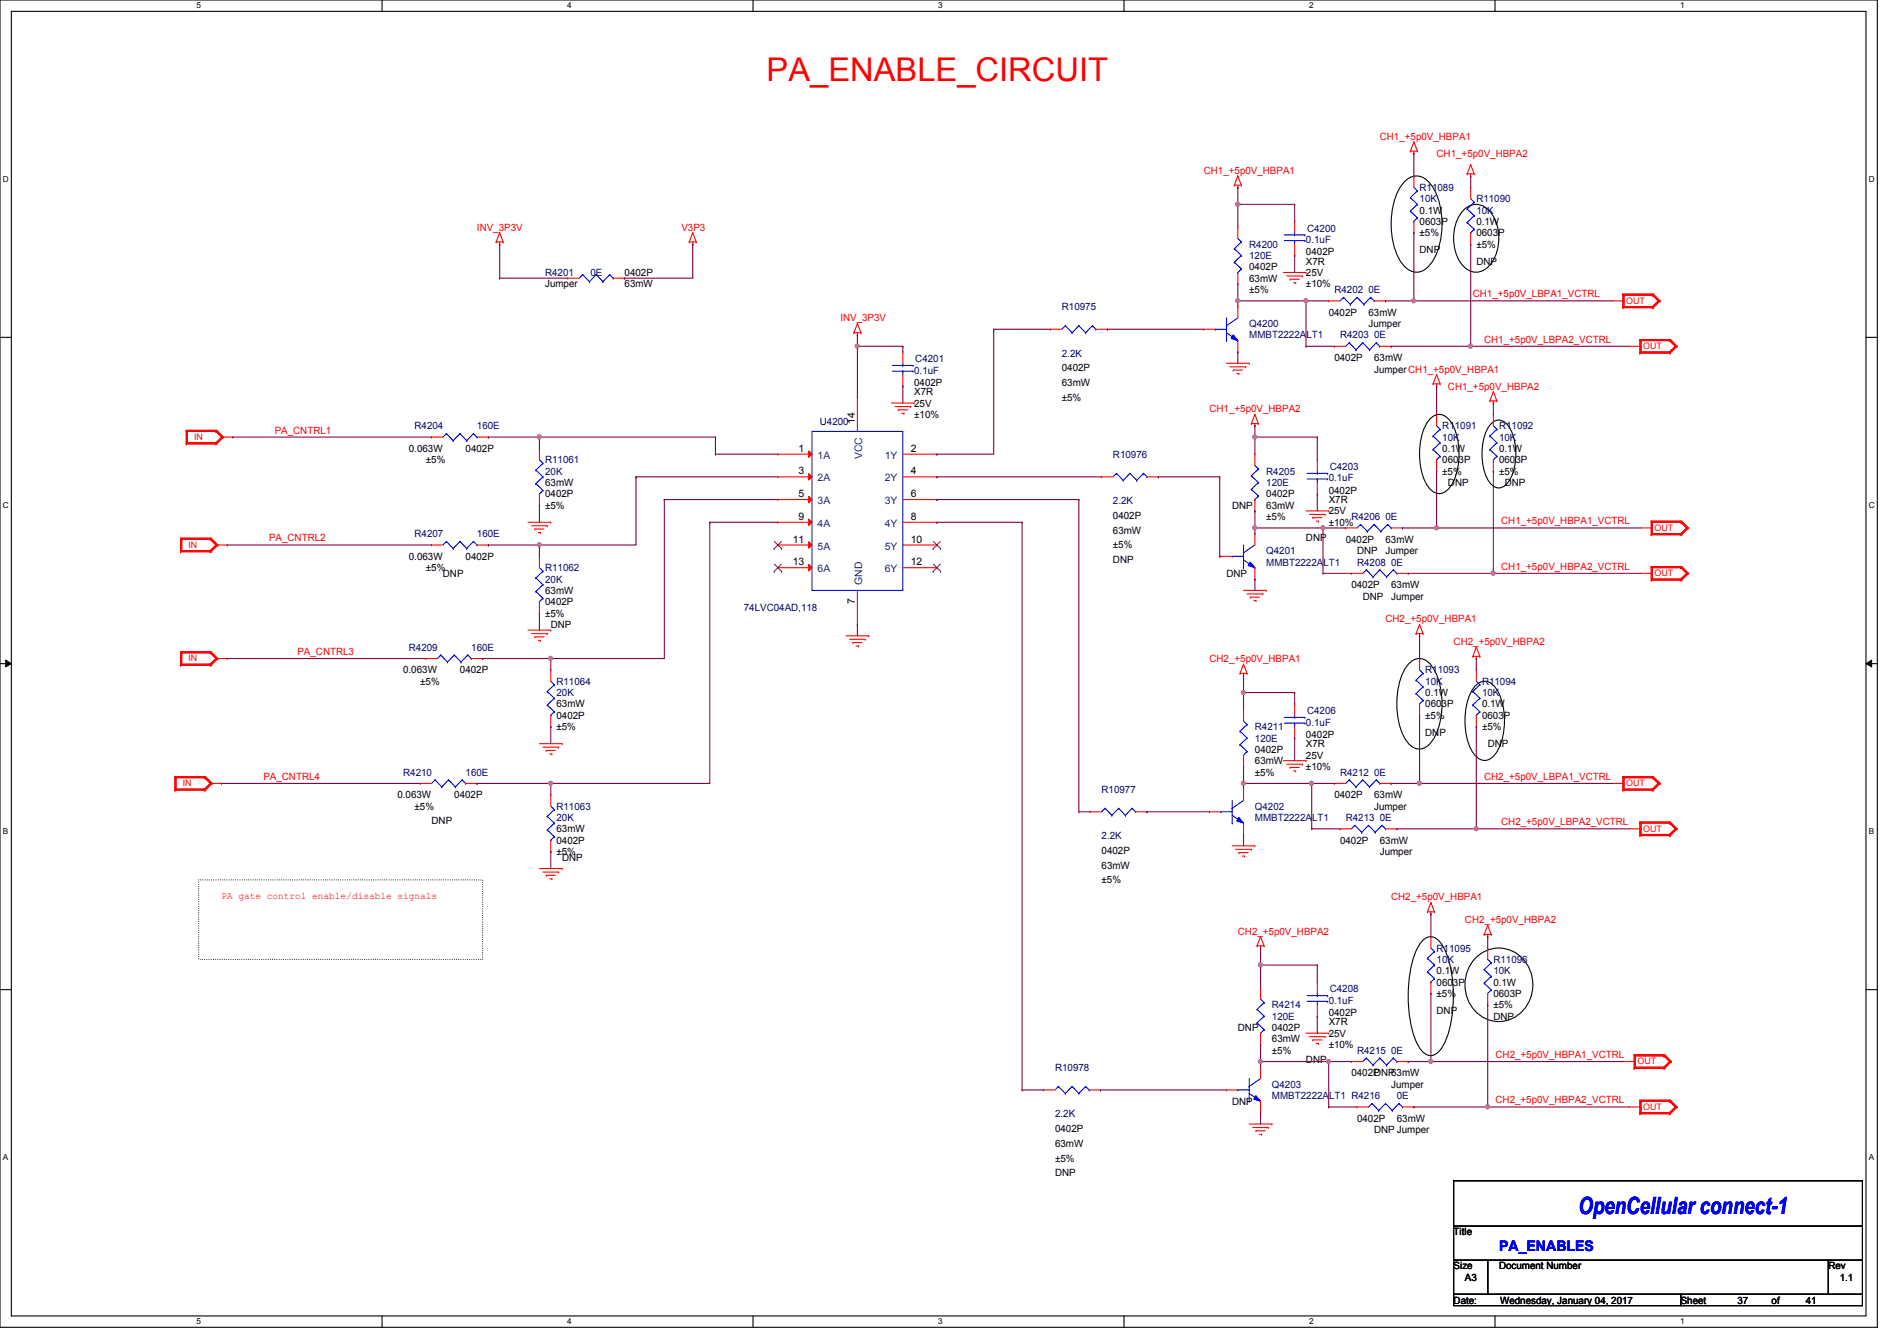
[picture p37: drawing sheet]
<svg xmlns="http://www.w3.org/2000/svg" width="297mm" height="210mm" viewBox="0 0 297 210" stroke-linecap="round" stroke-linejoin="round" font-family="sans-serif">
<defs><g id="words">
<text font-size="5.1" fill="#f00" x="120" y="12.6">PA_ENABLE_CIRCUIT</text>
<text font-size="3.7" fill="#00f" x="247.1" y="190.2">OpenCellular connect-1</text>
<text font-size="2.3" fill="#00f" x="234.7" y="195.9">PA_ENABLES</text>
<g font-size="1.6" fill="#f00">
<text x="216" y="21.9">CH1_+5p0V_HBPA1</text>
<text x="188.5" y="27.2">CH1_+5p0V_HBPA1</text>
<text x="224.9" y="24.6">CH1_+5p0V_HBPA2</text>
<text x="74.7" y="36.1">INV_3P3V</text>
<text x="106.7" y="36.1">V3P3</text>
<text x="230.6" y="46.6">CH1_+5p0V_LBPA1_VCTRL</text>
<text x="131.6" y="50.3">INV_3P3V</text>
<text x="232.4" y="53.7">CH1_+5p0V_LBPA2_VCTRL</text>
<text x="189.4" y="64.6">CH1_+5p0V_HBPA2</text>
<text x="226.7" y="61">CH1_+5p0V_HBPA2</text>
<text x="43" y="67.9">PA_CNTRL1</text>
<text x="235" y="82.1">CH1_+5p0V_HBPA1_VCTRL</text>
<text x="42.1" y="84.8">PA_CNTRL2</text>
<text x="235" y="89.2">CH1_+5p0V_HBPA2_VCTRL</text>
<text x="216.9" y="97.5">CH2_+5p0V_HBPA1</text>
<text x="227.6" y="101">CH2_+5p0V_HBPA2</text>
<text x="46.6" y="102.6">PA_CNTRL3</text>
<text x="189.4" y="103.7">CH2_+5p0V_HBPA1</text>
<text x="41.2" y="122.1">PA_CNTRL4</text>
<text x="232.4" y="122.1">CH2_+5p0V_LBPA1_VCTRL</text>
<text x="235" y="129.2">CH2_+5p0V_LBPA2_VCTRL</text>
<text x="34.7" y="140.8">PA gate control enable/disable signals</text>
<text x="217.8" y="141">CH2_+5p0V_HBPA1</text>
<text x="193.8" y="146.3">CH2_+5p0V_HBPA2</text>
<text x="229.4" y="144.6">CH2_+5p0V_HBPA2</text>
<text x="234.1" y="165.7">CH2_+5p0V_HBPA1_VCTRL</text>
<text x="234.1" y="172.8">CH2_+5p0V_HBPA2_VCTRL</text>
</g>
<g font-size="1.6" fill="#000080">
<text x="222.2" y="29.9">R11089</text>
<text x="222.2" y="31.7">10K</text>
<text x="231.1" y="31.7">R11090</text>
<text x="231.1" y="33.4">10K</text>
<text x="195.6" y="38.8">R4200</text>
<text x="195.6" y="40.6">120E</text>
<text x="204.5" y="38.1">0.1uF</text>
<text x="204.6" y="36.3">C4200</text>
<text x="85.3" y="43.2">R4201</text>
<text x="92.5" y="43.2">0E</text>
<text x="208.9" y="45.9">R4202 0E</text>
<text x="166.2" y="48.6">R10975</text>
<text x="195.6" y="51.2">Q4200</text>
<text x="195.6" y="53">MMBT2222ALT1</text>
<text x="209.8" y="53">R4203 0E</text>
<text x="143.1" y="58.5">0.1uF</text>
<text x="143.3" y="56.7">C4201</text>
<text x="166.2" y="55.8">2.2K</text>
<text x="64.9" y="67.2">R4204</text>
<text x="74.7" y="67.2">160E</text>
<text x="128.4" y="66.5">U4200</text>
<text x="174.2" y="71.7">R10976</text>
<text x="225.8" y="67.2">R11091</text>
<text x="225.8" y="69">10K</text>
<text x="234.7" y="67.2">R11092</text>
<text x="234.7" y="69">10K</text>
<text x="85.3" y="72.6">R11061</text>
<text x="85.3" y="74.3">20K</text>
<text x="198.2" y="74.3">R4205</text>
<text x="198.2" y="76.1">120E</text>
<text x="208" y="75.4">0.1uF</text>
<text x="208.2" y="73.6">C4203</text>
<text x="174.2" y="79">2.2K</text>
<text x="211.6" y="81.4">R4206 0E</text>
<text x="64.9" y="84.1">R4207</text>
<text x="74.7" y="84.1">160E</text>
<text x="85.3" y="89.5">R11062</text>
<text x="198.2" y="86.8">Q4201</text>
<text x="198.2" y="88.6">MMBT2222ALT1</text>
<text x="212.5" y="88.6">R4208 0E</text>
<text x="85.3" y="91.2">20K</text>
<text x="116.5" y="95.7">74LVC04AD,118</text>
<text x="64" y="101.9">R4209</text>
<text x="73.8" y="101.9">160E</text>
<text x="87.1" y="107.2">R11064</text>
<text x="223.1" y="105.5">R11093</text>
<text x="223.1" y="107.2">10K</text>
<text x="232" y="107.2">R11094</text>
<text x="87.1" y="109">20K</text>
<text x="204.5" y="113.6">0.1uF</text>
<text x="204.6" y="111.8">C4206</text>
<text x="232" y="109">10K</text>
<text x="196.5" y="114.3">R4211</text>
<text x="196.5" y="116.1">120E</text>
<text x="63.1" y="121.5">R4210</text>
<text x="72.9" y="121.5">160E</text>
<text x="172.5" y="124.1">R10977</text>
<text x="209.8" y="121.5">R4212 0E</text>
<text x="87.1" y="126.8">R11063</text>
<text x="87.1" y="128.6">20K</text>
<text x="172.5" y="131.4">2.2K</text>
<text x="196.5" y="126.8">Q4202</text>
<text x="196.5" y="128.6">MMBT2222ALT1</text>
<text x="210.7" y="128.6">R4213 0E</text>
<text x="224.9" y="149">R11095</text>
<text x="208.2" y="155.4">C4208</text>
<text x="224.9" y="150.8">10K</text>
<text x="233.8" y="150.8">R11096</text>
<text x="233.8" y="152.6">10K</text>
<text x="199.1" y="157.9">R4214</text>
<text x="199.1" y="159.7">120E</text>
<text x="208" y="157.2">0.1uF</text>
<text x="165.2" y="167.7">R10978</text>
<text x="212.5" y="165">R4215 0E</text>
<text x="199.1" y="170.3">Q4203</text>
<text x="199.1" y="172.1">MMBT2222ALT1 R4216</text>
<text x="218.7" y="172.1">0E</text>
<text x="165.2" y="175">2.2K</text>
</g>
<g font-size="1.6">
<text x="222.2" y="35.2">0603P</text>
<text x="222.2" y="33.4">0.1W</text>
<text x="231.1" y="35.2">0.1W</text>
<text x="204.5" y="40">0402P</text>
<text x="204.5" y="41.4">X7R</text>
<text x="222.2" y="37">±5%</text>
<text x="222.2" y="39.7">DNP</text>
<text x="231.1" y="37">0603P</text>
<text x="231.1" y="38.8">±5%</text>
<text x="231.1" y="41.4">DNP</text>
<text x="85.3" y="45">Jumper</text>
<text x="97.8" y="43.2">0402P</text>
<text x="97.8" y="45">63mW</text>
<text x="195.6" y="42.3">0402P</text>
<text x="195.6" y="44.1">63mW</text>
<text x="195.6" y="45.9">±5%</text>
<text x="204.5" y="43.2">25V</text>
<text x="204.5" y="45">±10%</text>
<text x="208" y="49.4">0402P</text>
<text x="214.2" y="49.4">63mW</text>
<text x="214.2" y="51.2">Jumper</text>
<text x="166.2" y="58.2">0402P</text>
<text x="208.9" y="56.6">0402P</text>
<text x="215.1" y="56.6">63mW</text>
<text x="215.1" y="58.3">JumperCH1_+5p0V_HBPA1</text>
<text x="143.1" y="60.5">0402P</text>
<text x="143.1" y="63.7">25V</text>
<text x="143.1" y="61.9">X7R</text>
<text x="143.1" y="65.4">±10%</text>
<text x="166.2" y="60.5">63mW</text>
<text x="166.2" y="62.8">±5%</text>
<text x="64" y="70.8">0.063W</text>
<text x="72.9" y="70.8">0402P</text>
<text x="125" y="70.7">1</text>
<text x="133.9" y="66.3" transform="rotate(-90 133.9 66.3)">14</text>
<text x="142.6" y="70.7">2</text>
<text x="225.8" y="70.8">0.1W</text>
<text x="234.7" y="70.8">0.1W</text>
<text x="66.7" y="72.6">±5%</text>
<text x="85.3" y="77.9">0402P</text>
<text x="85.3" y="76.1">63mW</text>
<text x="125" y="74.3">3</text>
<text x="125" y="77.9">5</text>
<text x="142.6" y="74.3">4</text>
<text x="142.6" y="77.9">6</text>
<text x="198.2" y="77.9">0402P</text>
<text x="208" y="77.3">0402P</text>
<text x="225.8" y="72.6">0603P</text>
<text x="225.8" y="74.3">±5%</text>
<text x="226.7" y="76.1">DNP</text>
<text x="234.7" y="72.6">0603P</text>
<text x="234.7" y="74.3">±5%</text>
<text x="235.6" y="76.1">DNP</text>
<text x="85.3" y="79.7">±5%</text>
<text x="125" y="81.4">9</text>
<text x="142.6" y="81.4">8</text>
<text x="174.2" y="81.3">0402P</text>
<text x="174.2" y="83.6">63mW</text>
<text x="192.9" y="79.7">DNP</text>
<text x="198.2" y="79.7">63mW</text>
<text x="198.2" y="81.4">±5%</text>
<text x="208" y="80.6">25V</text>
<text x="208" y="78.8">X7R</text>
<text x="208" y="82.3">±10%</text>
<text x="64" y="87.7">0.063W</text>
<text x="66.7" y="89.5">±5%</text>
<text x="72.9" y="87.7">0402P</text>
<text x="124.1" y="85">11</text>
<text x="124.1" y="88.5">13</text>
<text x="142.6" y="85">10</text>
<text x="142.6" y="88.5">12</text>
<text x="174.2" y="85.9">±5%</text>
<text x="174.2" y="88.2">DNP</text>
<text x="204.5" y="84.7">DNP</text>
<text x="210.7" y="85">0402P</text>
<text x="212.5" y="86.8">DNP</text>
<text x="216.9" y="85">63mW</text>
<text x="216.9" y="86.8">Jumper</text>
<text x="69.3" y="90.3">DNP</text>
<text x="85.3" y="94.8">0402P</text>
<text x="85.3" y="93">63mW</text>
<text x="133.9" y="94.6" transform="rotate(-90 133.9 94.6)">7</text>
<text x="192" y="90.3">DNP</text>
<text x="211.6" y="92.1">0402P</text>
<text x="213.4" y="93.9">DNP</text>
<text x="217.8" y="92.1">63mW</text>
<text x="217.8" y="93.9">Jumper</text>
<text x="85.3" y="96.6">±5%</text>
<text x="86.2" y="98.3">DNP</text>
<text x="63.1" y="105.5">0.063W</text>
<text x="65.8" y="107.2">±5%</text>
<text x="72" y="105.5">0402P</text>
<text x="87.1" y="112.6">0402P</text>
<text x="87.1" y="110.8">63mW</text>
<text x="223.1" y="110.8">0603P</text>
<text x="223.1" y="109">0.1W</text>
<text x="223.1" y="112.6">±5%</text>
<text x="232" y="112.6">0603P</text>
<text x="232" y="110.8">0.1W</text>
<text x="87.1" y="114.3">±5%</text>
<text x="196.5" y="117.9">0402P</text>
<text x="196.5" y="119.7">63mW</text>
<text x="204.5" y="115.6">0402P</text>
<text x="204.5" y="118.8">25V</text>
<text x="204.5" y="117">X7R</text>
<text x="223.1" y="115.2">DNP</text>
<text x="232" y="114.3">±5%</text>
<text x="232.9" y="117">DNP</text>
<text x="62.2" y="125">0.063W</text>
<text x="71.1" y="125">0402P</text>
<text x="196.5" y="121.5">±5%</text>
<text x="204.5" y="120.6">±10%</text>
<text x="208.9" y="125">0402P</text>
<text x="215.1" y="125">63mW</text>
<text x="64.9" y="126.8">±5%</text>
<text x="67.6" y="129.1">DNP</text>
<text x="87.1" y="130.3">63mW</text>
<text x="215.1" y="126.8">Jumper</text>
<text x="87.1" y="132.1">0402P</text>
<text x="87.1" y="133.9">±5%</text>
<text x="88" y="134.8">DNP</text>
<text x="172.5" y="133.7">0402P</text>
<text x="172.5" y="136">63mW</text>
<text x="209.8" y="132.1">0402P</text>
<text x="216" y="132.1">63mW</text>
<text x="216" y="133.9">Jumper</text>
<text x="172.5" y="138.3">±5%</text>
<text x="224.9" y="154.3">0603P</text>
<text x="224.9" y="152.6">0.1W</text>
<text x="233.8" y="154.3">0.1W</text>
<text x="193.8" y="161.5">DNP</text>
<text x="199.1" y="161.5">0402P</text>
<text x="208" y="159.1">0402P</text>
<text x="208" y="160.6">X7R</text>
<text x="224.9" y="156.1">±5%</text>
<text x="224.9" y="158.8">DNP</text>
<text x="233.8" y="156.1">0603P</text>
<text x="233.8" y="157.9">±5%</text>
<text x="233.8" y="159.7">DNP</text>
<text x="199.1" y="163.2">63mW</text>
<text x="199.1" y="165">±5%</text>
<text x="204.5" y="166.5">DNP</text>
<text x="208" y="162.3">25V</text>
<text x="208" y="164.1">±10%</text>
<text x="192.9" y="173">DNP</text>
<text x="211.6" y="168.6">0402P</text>
<text x="215.1" y="168.6">DNP63mW</text>
<text x="217.8" y="170.3">Jumper</text>
<text x="165.2" y="177.3">0402P</text>
<text x="165.2" y="179.6">63mW</text>
<text x="212.5" y="175.7">0402P</text>
<text x="215.1" y="177.5">DNP Jumper</text>
<text x="218.7" y="175.7">63mW</text>
<text x="165.2" y="181.9">±5%</text>
<text x="165.2" y="184.2">DNP</text>
<text x="227.6" y="193.5">Title</text>
<text x="227.6" y="198.8">Size</text>
<text x="229.4" y="200.6">A3</text>
<text x="234.7" y="198.8">Document Number</text>
<text x="286.3" y="198.8">Rev</text>
<text x="288" y="200.6">1.1</text>
<text x="227.6" y="204.1">Date:</text>
<text x="234.9" y="204.1">Wednesday, January 04, 2017</text>
<text x="263.1" y="204.1">Sheet</text>
<text x="272" y="204.1">37</text>
<text x="277.4" y="204.1">of</text>
<text x="282.7" y="204.1">41</text>
</g>
<g font-size="1.6" fill="#004080">
<text x="128" y="71.8">1A</text>
<text x="135" y="71.9" transform="rotate(-90 135 71.9)">VCC</text>
<text x="138.5" y="71.8">1Y</text>
<text x="128" y="75.4">2A</text>
<text x="138.5" y="75.4">2Y</text>
<text x="128" y="82.5">4A</text>
<text x="128" y="79">3A</text>
<text x="138.5" y="79">3Y</text>
<text x="138.5" y="82.5">4Y</text>
<text x="128" y="86.1">5A</text>
<text x="128" y="89.6">6A</text>
<text x="138.5" y="86.1">5Y</text>
<text x="138.5" y="89.6">6Y</text>
<text x="135" y="91.6" transform="rotate(-90 135 91.6)">GND</text>
</g>
<g font-size="1.4" fill="#f00">
<text x="254.6" y="47.5">OUT</text>
<text x="257.3" y="54.7">OUT</text>
<text x="30.4" y="68.9">IN</text>
<text x="259" y="83.1">OUT</text>
<text x="29.5" y="85.8">IN</text>
<text x="259" y="90.2">OUT</text>
<text x="29.5" y="103.5">IN</text>
<text x="28.6" y="123.1">IN</text>
<text x="254.6" y="123.1">OUT</text>
<text x="257.3" y="130.2">OUT</text>
<text x="256.4" y="166.7">OUT</text>
<text x="257.3" y="173.8">OUT</text>
</g>
<g font-size="1.3">
<text x="30.8" y="1.3">5</text>
<text x="88.8" y="1.3">4</text>
<text x="146.9" y="1.3">3</text>
<text x="205" y="1.3">2</text>
<text x="263.1" y="1.3">1</text>
<text x=".5" y="28.4">D</text>
<text x="292.6" y="28.4">D</text>
<text x=".5" y="79.5">C</text>
<text x="292.6" y="79.5">C</text>
<text x=".5" y="130.6">B</text>
<text x="292.6" y="130.6">B</text>
<text x=".5" y="181.7">A</text>
<text x="292.6" y="181.7">A</text>
<text x="30.8" y="207.4">5</text>
<text x="88.8" y="207.4">4</text>
<text x="146.9" y="207.4">3</text>
<text x="205" y="207.4">2</text>
<text x="263.1" y="207.4">1</text>
</g>
</g></defs>
<path d="M0 0h293.9v207.9h-293.9zM1.8 1.8h290.3v204.3h-290.3z" fill="none" stroke="#000" stroke-width=".17"/>
<g fill="#fff">
<path d="M30.8 .2h.7v1.4h-.7z"/>
<path d="M30.8 206.2h.7v1.4h-.7z"/>
</g>
<path d="M59.8 0v1.8M59.8 206.1v1.8" fill="none" stroke="#000" stroke-width=".17"/>
<g fill="#fff">
<path d="M88.8 .2h.7v1.4h-.7z"/>
<path d="M88.8 206.2h.7v1.4h-.7z"/>
</g>
<path d="M117.9 0v1.8M117.9 206.1v1.8" fill="none" stroke="#000" stroke-width=".17"/>
<g fill="#fff">
<path d="M146.9 .2h.7v1.4h-.7z"/>
<path d="M146.9 206.2h.7v1.4h-.7z"/>
</g>
<path d="M176 0v1.8M176 206.1v1.8" fill="none" stroke="#000" stroke-width=".17"/>
<g fill="#fff">
<path d="M205 .2h.7v1.4h-.7z"/>
<path d="M205 206.2h.7v1.4h-.7z"/>
</g>
<path d="M234.1 0v1.8M234.1 206.1v1.8" fill="none" stroke="#000" stroke-width=".17"/>
<g fill="#fff">
<path d="M263.1 .2h.6v1.4h-.6z"/>
<path d="M263.1 206.2h.6v1.4h-.6z"/>
<path d="M.5 27.3h.9v1.4h-.9z"/>
<path d="M292.6 27.3h.9v1.4h-.9z"/>
<path d="M.5 78.4h.9v1.4h-.9z"/>
<path d="M292.6 78.4h.9v1.4h-.9z"/>
</g>
<path d="M0 52.8h1.8M292.1 52.8h1.8" fill="none" stroke="#000" stroke-width=".17"/>
<g fill="#fff">
<path d="M.5 129.5h.8v1.4h-.8z"/>
<path d="M292.6 129.5h.8v1.4h-.8z"/>
</g>
<path d="M0 103.9h1.8M292.1 103.9h1.8" fill="none" stroke="#000" stroke-width=".17"/>
<path d="M.9 103.4l.9 .5-.9 .5zM292.1 103.9l.9-.5v1z" fill="#000"/>
<path d="M.9 103.4l.9 .5-.9 .5zM292.1 103.9l.9-.5v1z" fill="none" stroke="#000" stroke-width=".16"/>
<g fill="#fff">
<path d="M.5 180.5h.8v1.4h-.8z"/>
<path d="M292.6 180.5h.8v1.4h-.8z"/>
</g>
<g fill="none" stroke="#000" stroke-width=".17">
<path d="M220 28.4a2.4 2.4 0 0 1 3.6 0 10.4 10.4 0 0 1 2.1 7.9 9 9 0 0 1-2.1 5.5 2.39 2.39 0 0 1-3.6 0 10.5 10.5 0 0 1-2.1-7.9 8.9 8.9 0 0 1 2.1-5.5zM229.3 32.7a2.64 2.64 0 0 1 4.1 .5 7 7 0 0 1-.5 8.7 2.61 2.61 0 0 1-4.1-.5 7.2 7.2 0 0 1 0-8.2zM223.8 65.7a1.87 1.87 0 0 1 3.1 0 10 10 0 0 1 1.1 8.5 4.6 4.6 0 0 1-2.1 3 1.89 1.89 0 0 1-2.1-.8 10.2 10.2 0 0 1-1.1-8.4l.6-1.7zM233.6 66.2a1.61 1.61 0 0 1 2.5 .5 8.9 8.9 0 0 1 0 8.8 1.67 1.67 0 0 1-1.4 .9 1.67 1.67 0 0 1-1.5-.9 9 9 0 0 1 0-8.8zM220.6 103.9a2.06 2.06 0 0 1 3.2 0 10.2 10.2 0 0 1 1.9 7.4 8.7 8.7 0 0 1-1.9 5.2 2.06 2.06 0 0 1-3.2 0 10.3 10.3 0 0 1-1.9-7.5 8.7 8.7 0 0 1 1.9-5.1zM230.9 107.5a1.87 1.87 0 0 1 3.1 0 10 10 0 0 1 1.1 8.5 4.6 4.6 0 0 1-2.1 3 1.89 1.89 0 0 1-2.1-.8 10.2 10.2 0 0 1-1.1-8.5l.6-1.6zM0 155h1.8M223 147.1a1.64 1.64 0 0 1 2.5 .4 14.6 14.6 0 0 1 2 8.5 14.7 14.7 0 0 1-2 8.4 1.71 1.71 0 0 1-3 0 14.8 14.8 0 0 1-2-8.4 14.7 14.7 0 0 1 2-8.5zM230.9 150.1a5.2 5.2 0 0 1 8.8 2.3 5.7 5.7 0 0 1-5 7.6 5.7 5.7 0 0 1-4.7-8.4zM292.1 155h1.8M227.6 184.9h64v7.1h-64zM227.6 192h64v5.4h-64z"/>
<path d="M227.6 197.4h5.3v5.3h-5.3zM232.9 197.4h53.4v5.3h-53.4zM286.3 197.4h5.3v5.3h-5.3zM227.6 202.7h35.5v1.8h-35.5zM263.1 202.7h28.5v1.8h-28.5z"/>
</g>
<path d="M31.1 137.8h44.5v12.4h-44.5z" fill="none" stroke="#000" stroke-width=".17" stroke-dasharray="0 .3"/>
<g fill="none" stroke="#f00" stroke-width=".17">
<path d="M77.7 37.9h.1M77.7 37.9h1.1M78.2 38.2h.1M78.2 36.4h.1M78.2 37.9v.3M78.2 36.4l-.5 1.5M78.2 36.4l.6 1.5M78.8 37.9h.1M107.9 37.9h.1M107.9 37.9h1.1M108.5 38.2h.1M108.5 36.4h.1"/>
<path d="M108.5 37.9v.3M108.5 36.4l-.6 1.5M108.5 36.4l.5 1.5M109 37.9h.1M193.3 29h.1M193.3 29h1.1M193.8 29.3h.1M193.8 27.6h.1M193.8 29v.3M193.8 27.6l-.5 1.4M193.8 27.6l.6 1.4M194.4 29h.1"/>
<path d="M202.7 34.7h.1M202.7 34.7v1.7M202.7 38.2v1.8M220.8 23.7h.1M220.8 23.7h1.1M221.4 24h.1M221.4 22.2h.1M221.4 23.7v.3M221.4 22.2l-.6 1.5M221.4 22.2l.5 1.5M221.9 23.7h.1M229.7 27.2h.1"/>
<path d="M229.7 27.2h1.1M230.3 27.6h.1M230.3 25.8h.1M230.3 27.2v.4M230.3 25.8l-.6 1.4M230.3 25.8l.5 1.4M230.8 27.2h.1M133.7 52.1h.1M133.7 52.1h1.1M134.2 52.5h.1M134.2 50.7h.1M134.2 52.1v.4"/>
<path d="M134.2 50.7l-.5 1.4M134.2 50.7l.6 1.4M134.8 52.1h.1M192 56.9h3.6M192.6 57.4h2.4M193.1 58h.1M193.1 58h1.4M193.6 58.5h.4M194 58.5h.1M195 57.4h.1M195.6 56.9h.1M200.9 42.7h3.6"/>
<path d="M201.5 43.2h2.4M202 43.7h.1M202 43.7h1.4M202.5 44.3h.4M202.7 40h.1M202.9 44.3h.1M203.9 43.2h.1M204.5 42.7h.1M224.9 58.7h.1M224.9 58.7l-.5 1.4M224.9 58.7l.6 1.4M252.5 47.1h1.8"/>
<path d="M254.1 46.1h.1M254.1 48.2h.1M254.1 46.1h4.8M254.1 46.1v2.1M254.1 48.2h4.8M254.3 47.1h.1M254.3 46.2h.1M254.3 48h.1M254.3 46.2h4.4M254.3 46.2v1.8M254.3 48h4.4M255.1 54.2h1.8"/>
<path d="M256.8 53.2h.1M256.8 55.3h.1M256.8 53.2h4.7M256.8 53.2v2.1M256.8 55.3h4.7M256.9 54.2h.1M256.9 53.3h.1M256.9 55.1h.1M256.9 53.3h4.5M256.9 53.3v1.8M256.9 55.1h4.5M258.7 46.2h.1"/>
<path d="M258.7 46.1h.1M258.7 48.2h.1M258.7 48h.1M258.7 46.2l.9 .9M258.7 46.2l1.1 .9M258.7 46.1l1.1 1M258.9 46.1h.1M258.9 48.2h.1M258.9 46.1l1 1M259.6 47.1h.1M259.6 47.1l-.9 .9M259.8 47.1h.1"/>
<path d="M259.8 47.1l-1.1 .9M259.8 47.1l-1.1 1.1M259.9 47.1h.1M259.9 47.1l-1 1.1M261.4 53.3h.1M261.4 53.2h.1M261.4 55.3h.1M261.4 55.1h.1M261.4 53.3l.9 .9M261.4 53.3l1 .9M261.4 53.2l1 1M261.5 53.2h.1"/>
<path d="M261.5 55.3h.1M261.5 53.2l1.1 1M262.3 54.2h.1M262.3 54.2l-.9 .9M262.4 54.2h.1M262.4 54.2l-1 .9M262.4 54.2l-1 1.1M262.6 54.2h.1M262.6 54.2l-1.1 1.1M29.2 67.4h.1M29.2 69.5h.1M29.2 67.4h4.8"/>
<path d="M29.2 67.4v2.1M29.2 69.5h4.8M29.3 67.6h.1M29.3 69.3h.1M29.3 67.6h4.5M29.3 67.6v1.7M29.3 69.3h4.5M33.8 67.6h.1M33.8 69.3h.1M33.8 67.4h.1M33.8 69.5h.1M33.8 67.6l.9 .9"/>
<path d="M33.8 67.6l1 .9M33.8 67.4l1 1.1M34 67.4h.1M34 69.5h.1M34 67.4l1 1.1M34.7 68.5h.1M34.7 68.5h1.7M34.7 68.5l-.9 .8M34.8 68.5h.1M34.8 68.5l-1 1M34.8 68.5l-1 .8M35 68.5h.1"/>
<path d="M35 68.5l-1 1M139.6 63.1h3.5M140.1 63.7h2.5M140.6 64.2h.1M140.6 64.2h1.5M141.2 64.7h.3M141.5 64.7h.1M142.6 63.7h.1M143.1 63.1h.1M195.9 66.3h.1M195.9 66.3h1.1M196.5 66.7h.1"/>
<path d="M196.5 64.9h.1M196.5 66.3v.4M196.5 64.9l-.6 1.4M196.5 64.9l.5 1.4M197 66.3h.1M224.4 60.1h.1M224.4 60.1h1.1M224.9 60.5h.1M224.9 60.1v.4M225.5 60.1h.1M233.3 62.8h.1M233.3 62.8h1.1"/>
<path d="M233.8 63.1h.1M233.8 61.3h.1M233.8 62.8v.3M233.8 61.3l-.5 1.5M233.8 61.3l.6 1.5M234.4 62.8h.1M28.3 84.3h.1M28.3 86.4h.1M28.3 84.3h4.8M28.3 84.3v2.1M28.3 86.4h4.8M28.4 84.5h.1"/>
<path d="M28.4 86.2h.1M28.4 84.5h4.5M28.4 84.5v1.7M28.4 86.2h4.5M32.9 84.5h.1M32.9 86.2h.1M32.9 84.3h.1M32.9 86.4h.1M32.9 84.5l.9 .8M32.9 84.5l1.1 .8M32.9 84.3l1.1 1M33.1 84.3h.1"/>
<path d="M33.1 86.4h.1M33.1 84.3l1 1M33.8 85.3h.1M33.8 85.3h1.8M33.8 85.3l-.9 .9M34 85.3h.1M34 85.3l-1.1 1.1M34 85.3l-1.1 .9M34.1 85.3h.1M34.1 85.3l-1 1.1M82.7 81.8h3.5M82.7 98.7h3.5"/>
<path d="M83.2 82.3h2.5M83.2 99.2h2.5M83.7 82.8h.1M83.7 99.7h.1M83.7 82.8h1.5M83.7 99.7h1.5M84.3 83.4h.3M84.6 83.4h.1M85.7 82.3h.1M85.7 99.2h.1M86.2 81.8h.1M86.2 98.7h.1"/>
<path d="M132.5 99.6h3.5M136 99.6h.1M194.7 92.5h3.5M195.2 93h2.5M195.7 93.5h.1M195.7 93.5h1.5M196.3 94.1h.3M196.6 94.1h.1M197.7 93h.1M198.2 92.5h.1M204.5 80h3.5M205 80.6h2.5"/>
<path d="M205.5 81.1h.1M205.5 81.1h1.5M206.1 81.6h.3M206.4 81.6h.1M207.5 80.6h.1M208 80h.1M221.7 99.2h.1M221.7 99.2h1.1M222.2 99.6h.1M222.2 97.8h.1M222.2 99.2v.4M222.2 97.8l-.5 1.4"/>
<path d="M222.2 97.8l.6 1.4M222.8 99.2h.1M256.9 82.7h1.8M256.9 89.8h1.8M258.5 81.6h.1M258.5 83.7h.1M258.5 88.7h.1M258.5 90.8h.1M258.5 81.6h4.8M258.5 81.6v2.1M258.5 88.7v2.1M258.5 83.7h4.8"/>
<path d="M258.5 88.7h4.8M258.5 90.8h4.8M258.7 82.7h.1M258.7 81.8h.1M258.7 83.6h.1M258.7 89.8h.1M258.7 88.9h.1M258.7 90.7h.1M258.7 81.8h4.4M258.7 81.8v1.8M258.7 88.9v1.8M258.7 83.6h4.4"/>
<path d="M258.7 88.9h4.4M258.7 90.7h4.4M263.1 81.8h.1M263.1 81.6h.1M263.1 83.7h.1M263.1 83.6h.1M263.1 88.9h.1M263.1 88.7h.1M263.1 90.8h.1M263.1 90.7h.1M263.1 81.8l.9 .9M263.1 81.8l1.1 .9"/>
<path d="M263.1 81.6l1.1 1.1M263.1 88.9l.9 .9M263.1 88.9l1.1 .9M263.1 88.7l1.1 1.1M263.3 81.6h.1M263.3 83.7h.1M263.3 88.7h.1M263.3 90.8h.1M263.3 81.6l1.1 1.1M263.3 88.7l1.1 1.1M264 82.7h.1M264 89.8h.1"/>
<path d="M264 82.7l-.9 .9M264 89.8l-.9 .9M264.2 82.7h.1M264.2 89.8h.1M264.2 82.7l-1.1 .9M264.2 82.7l-1.1 1M264.2 89.8l-1.1 .9M264.2 89.8l-1.1 1M264.4 82.7h.1M264.4 89.8h.1M264.4 82.7l-1.1 1M264.4 89.8l-1.1 1"/>
<path d="M28.3 102.1h.1M28.3 104.2h.1M28.3 102.1v2.1M28.3 102.1h4.8M28.3 104.2h4.8M28.4 102.2h.1M28.4 104h.1M28.4 102.2v1.8M28.4 102.2h4.5M28.4 104h4.5M32.9 102.2h.1M32.9 104h.1"/>
<path d="M32.9 102.1h.1M32.9 104.2h.1M32.9 102.2l.9 .9M32.9 102.2l1.1 .9M32.9 102.1l1.1 1M33.1 102.1h.1M33.1 104.2h.1M33.1 102.1l1 1M33.8 103.1h.1M33.8 103.1h1.8M33.8 103.1l-.9 .9M34 103.1h.1"/>
<path d="M34 103.1l-1.1 1.1M34 103.1l-1.1 .9M34.1 103.1h.1M34.1 103.1l-1 1.1M84.3 100.3h.3M84.5 116.5h3.5M84.6 100.3h.1M85 117h2.5M85.5 117.5h.1M85.5 117.5h1.5M86.1 118.1h.3M86.4 118.1h.1"/>
<path d="M87.5 117h.1M88 116.5h.1M133 100.1h2.5M133.5 100.6h.1M133.5 100.6h1.5M134.1 101.2h.3M134.4 101.2h.1M135.5 100.1h.1M194.1 105.5h.1M194.1 105.5h1.1M194.7 105.8h.1M194.7 104h.1"/>
<path d="M194.7 105.5v.3M194.7 104l-.6 1.5M194.7 104l.5 1.5M195.2 105.5h.1M200.9 119.1h3.6M201.5 119.7h2.4M203.9 119.7h.1M204.5 119.1h.1M230.6 102.8h.1M230.6 102.8h1.1M231.1 103.1h.1M231.1 101.3h.1"/>
<path d="M231.1 102.8v.3M231.1 101.3l-.5 1.5M231.1 101.3l.6 1.5M231.7 102.8h.1M27.4 121.6h.1M27.4 123.7h.1M27.4 121.6h4.8M27.4 123.7h4.8M27.4 121.6v2.1M27.6 121.8h.1M27.6 123.6h.1M27.6 121.8h4.4"/>
<path d="M27.6 123.6h4.4M27.6 121.8v1.8M32 121.8h.1M32 123.6h.1M32 121.6h.1M32 123.7h.1M32 121.8l.9 .9M32 121.8l1.1 .9M32 121.6l1.1 1.1M32.2 121.6h.1M32.2 123.7h.1M32.2 121.6l1 1.1"/>
<path d="M32.9 122.7h.1M32.9 122.7h1.8M32.9 122.7l-.9 .9M33.1 122.7h.1M33.1 122.7l-1.1 1M33.1 122.7l-1.1 .9M33.2 122.7h.1M33.2 122.7l-1 1M84.5 136h3.5M85 136.6h2.5M85.5 137.1h.1M85.5 137.1h1.5"/>
<path d="M86.1 137.6h.3M86.4 137.6h.1M87.5 136.6h.1M88 136h.1M192.9 132.5h3.6M193.5 133h2.4M194 133.5h.1M194 133.5h1.4M194.5 134.1h.4M194.9 134.1h.1M195.9 133h.1M196.5 132.5h.1"/>
<path d="M202 120.2h.1M202 120.2h1.4M202.5 120.7h.4M202.9 120.7h.1M208.9 122.7h.1M208.9 122.7h1.8M216 122.7h1.8M217.8 122.7h.1M252.5 122.7h1.8M254.1 121.6h.1M254.1 123.7h.1M254.1 121.6v2.1"/>
<path d="M254.1 121.6h4.8M254.1 123.7h4.8M254.3 122.7h.1M254.3 121.8h.1M254.3 123.6h.1M254.3 121.8v1.8M254.3 121.8h4.4M254.3 123.6h4.4M255.1 129.8h1.8M256.8 128.7h.1M256.8 130.9h.1M256.8 128.7v2.2"/>
<path d="M256.8 128.7h4.7M256.8 130.9h4.7M256.9 129.8h.1M256.9 128.9h.1M256.9 130.7h.1M256.9 128.9v1.8M256.9 128.9h4.5M256.9 130.7h4.5M258.7 121.8h.1M258.7 121.6h.1M258.7 123.7h.1M258.7 123.6h.1"/>
<path d="M258.7 121.8l.9 .9M258.7 121.8l1.1 .9M258.7 121.6l1.1 1.1M258.9 121.6h.1M258.9 123.7h.1M258.9 121.6l1 1.1M259.6 122.7h.1M259.6 122.7l-.9 .9M259.8 122.7h.1M259.8 122.7l-1.1 .9M259.8 122.7l-1.1 1M259.9 122.7h.1"/>
<path d="M259.9 122.7l-1 1M261.4 128.9h.1M261.4 128.7h.1M261.4 130.9h.1M261.4 130.7h.1M261.4 128.9l.9 .9M261.4 128.9l1 .9M261.4 128.7l1 1.1M261.5 128.7h.1M261.5 130.9h.1M261.5 128.7l1.1 1.1M262.3 129.8h.1"/>
<path d="M262.3 129.8l-.9 .9M262.4 129.8h.1M262.4 129.8l-1 .9M262.4 129.8l-1 1.1M262.6 129.8h.1M262.6 129.8l-1.1 1.1M196.8 148.1h.1M196.8 148.1h1.1M197.4 148.5h.1M197.4 146.7h.1M197.4 148.1v.4M197.4 146.7l-.6 1.4"/>
<path d="M197.4 146.7l.5 1.4M197.9 148.1h.1M223.5 142.8h.1M223.5 142.8h1.1M224 143.1h.1M224 141.4h.1M224 142.8v.3M224 141.4l-.5 1.4M224 141.4l.6 1.4M224.6 142.8h.1M232.4 146.3h.1M232.4 146.3h1.1"/>
<path d="M232.9 146.7h.1M232.9 144.9h.1M232.9 146.3v.4M232.9 144.9l-.5 1.4M232.9 144.9l.6 1.4M233.5 146.3h.1M163.4 170.7h.1M163.4 170.7h1.8M170.5 170.7h1.8M172.3 170.7h.1M195.6 176h3.5M196.1 176.6h2.5"/>
<path d="M196.6 177.1h.1M196.6 177.1h1.5M197.2 177.6h.3M197.5 177.6h.1M198.6 176.6h.1M199.1 176h.1M204.5 161.8h3.5M205 162.3h2.5M205.5 162.9h.1M205.5 162.9h1.5M206.1 163.4h.3M206.4 163.4h.1"/>
<path d="M207.5 162.3h.1M208 161.8h.1M254.3 166.2h1.7M255.1 173.4h1.8M255.9 165.2h.1M255.9 167.3h.1M255.9 165.2h4.7M255.9 165.2v2.1M255.9 167.3h4.7M256 166.2h.1M256 165.4h.1M256 167.1h.1"/>
<path d="M256 165.4h4.5M256 165.4v1.7M256 167.1h4.5M256.8 172.3h.1M256.8 174.4h.1M256.8 172.3v2.1M256.8 172.3h4.7M256.8 174.4h4.7M256.9 173.4h.1M256.9 172.5h.1M256.9 174.2h.1M256.9 172.5v1.7"/>
<path d="M256.9 172.5h4.5M256.9 174.2h4.5M260.5 165.4h.1M260.5 165.2h.1M260.5 167.3h.1M260.5 167.1h.1M260.5 165.4l.9 .8M260.5 165.4l1 .8M260.5 165.2l1 1M260.6 165.2h.1M260.6 167.3h.1M260.6 165.2l1.1 1"/>
<path d="M261.4 166.2h.1M261.4 172.5h.1M261.4 172.3h.1M261.4 174.4h.1M261.4 174.2h.1M261.4 166.2l-.9 .9M261.4 172.5l.9 .9M261.4 172.5l1 .9M261.4 172.3l1 1.1M261.5 166.2h.1M261.5 172.3h.1M261.5 174.4h.1"/>
<path d="M261.5 166.2l-1 .9M261.5 166.2l-1 1.1M261.5 172.3l1.1 1.1M261.7 166.2h.1M261.7 166.2l-1.1 1.1M262.3 173.4h.1M262.3 173.4l-.9 .8M262.4 173.4h.1M262.4 173.4l-1 .8M262.4 173.4l-1 1M262.6 173.4h.1M262.6 173.4l-1.1 1"/>
</g>
<g fill="none" stroke="#00f" stroke-width=".17">
<path d="M201.1 37.7h3.2M201.1 36.8h3.2M202.7 36.8h.1M202.7 37.7h.1M202.7 36.4v.4M202.7 37.7v.5M204.3 37.7h.1M204.3 36.8h.1M211.2 122.1h.1M211.2 122.1l1.1 1.1M211.2 122.1l-.5 .6M212.3 123.2h.1"/>
<path d="M213.4 122.1h.1M213.4 122.1l1 1.1M213.4 122.1l-1.1 1.1M214.4 123.2h.1M215.5 122.1h.1M215.5 122.1l.5 .6M215.5 122.1l-1.1 1.1M216 122.7h.1M165.7 170.1h.1M165.7 170.1l1.1 1.1M165.7 170.1l-.5 .6M166.8 171.2h.1"/>
<path d="M167.9 170.1h.1M167.9 170.1l1 1.1M167.9 170.1l-1.1 1.1M168.9 171.2h.1M170 170.1h.1M170 170.1l.5 .6M170 170.1l-1.1 1.1M170.5 170.7h.1M193.8 170.7h.1M193.8 170.7h1.8M195.6 170.1h.1M195.6 172.5h.1"/>
<path d="M195.6 171.2l1.8 1.3M195.6 168.9v3.6M197.4 172.5h.1M197.4 168.9l-1.8 1.2"/>
</g>
<path d="M196.6 171.6l.8 .9-1.1-.4z" fill="#00f"/>
<g fill="none" stroke="#00f" stroke-width=".17">
<path d="M69.9 84.8h.1M69.9 84.8l-.6 .5M69.9 84.8l1.1 1.1M71 85.9h.1M72 84.8h.1M72 84.8l-1 1.1M72 84.8l1.1 1.1M73.1 85.9h.1M74.1 84.8h.1M74.1 84.8l-1 1.1M74.1 84.8l.6 .5M74.7 85.3h.1"/>
<path d="M192.9 87.1h.1M192.9 87.1h1.8M194.7 86.6h.1M194.7 88.9h.1M194.7 87.7l1.8 1.2M194.7 85.3v3.6M196.5 88.9h.1M196.5 85.3l-1.8 1.3M196.6 171.6l.8 .9-1.1-.4z"/>
</g>
<path d="M67.6 85.3h.1M67.6 85.3h1.7M74.7 85.3h1.8M76.5 85.3h.1M192 170.7h.1M192 170.7h1.8M197.4 167.1h.1M197.4 174.2h.1M197.4 167.1v1.8M197.4 172.5v1.7" fill="none" stroke="#f00" stroke-width=".17"/>
<path d="M195.7 88l.8 .9-1.1-.3z" fill="#00f"/>
<g fill="none" stroke="#00f" stroke-width=".17">
<path d="M193.3 38.9h.1M193.3 38.9l1.1 1.1M193.8 37.3l.6 .6M194.4 37.9h.1M194.4 37.9l-1.1 1M220.8 33.1h.1M220.8 30.9h.1M220.8 33.1l1.1 1M220.8 30.9l1.1 1.1M221.4 34.7h.1M221.4 29.3l.5 .6M221.9 34.1h.1"/>
<path d="M221.9 32h.1M221.9 29.9h.1M221.9 34.1l-.5 .6M221.9 32l-1.1 1.1M221.9 29.9l-1.1 1M229.7 34.8h.1M229.7 32.7h.1M229.7 34.8l1.1 1.1M229.7 32.7l1.1 1.1M230.3 36.4h.1M230.3 31.1l.5 .6M230.8 35.9h.1"/>
<path d="M230.8 33.8h.1M230.8 31.7h.1M230.8 35.9l-.5 .5M230.8 33.8l-1.1 1M230.8 31.7l-1.1 1M139.7 58.1h3.3M139.7 57.2h3.3M141.4 57.2h.1M141.4 58.1h.1M141.4 56.9v.3M141.4 58.1v.6M143 58.1h.1"/>
<path d="M143 57.2h.1M193.3 41.1h.1M193.3 41.1l1.1 1M193.8 42.7h.1M194.4 42.1h.1M194.4 40h.1M194.4 42.1l-.6 .6M194.4 40l-1.1 1.1M210.4 46.6h.1M210.4 46.6l1 1.1M210.4 46.6l-.6 .5M211.4 47.7h.1"/>
<path d="M212.5 46.6h.1M212.5 46.6l1 1.1M212.5 46.6l-1.1 1.1M213.5 47.7h.1M214.6 46.6h.1M214.6 46.6l.5 .5M214.6 46.6l-1.1 1.1M215.1 47.1h.1M69.9 67.9h.1M69.9 67.9l-.6 .6M69.9 67.9l1.1 1.1M71 69h.1"/>
<path d="M72 67.9h.1M72 67.9l-1 1.1M72 67.9l1.1 1.1M73.1 69h.1M74.1 67.9h.1M74.1 67.9l-1 1.1M74.1 67.9l.6 .6M74.7 68.5h.1M127.1 67.6h14.3v24.9h-14.3zM224.4 70.4h.1M224.4 68.3h.1M224.4 70.4l1.1 1.1"/>
<path d="M224.4 68.3l1.1 1M224.9 72h.1M224.9 66.7l.6 .5M225.5 71.5h.1M225.5 69.3h.1M225.5 67.2h.1M225.5 71.5l-.6 .5M225.5 69.3l-1.1 1.1M225.5 67.2l-1.1 1.1M195.7 88l.8 .9-1.1-.3zM85.7 110.4h.1M85.7 108.3h.1"/>
<path d="M85.7 110.4l1.1 1.1M85.7 108.3l1.1 1M86.2 112h.1M86.2 106.7l.6 .5M86.8 111.5h.1M86.8 109.3h.1M86.8 107.2h.1M86.8 111.5l-.6 .5M86.8 109.3l-1.1 1.1M86.8 107.2l-1.1 1.1M201.1 113.2h3.2M201.1 112.4h3.2"/>
<path d="M202.7 112.4h.1M202.7 113.2h.1M202.7 112v.4M202.7 113.2v.6M204.3 113.2h.1M204.3 112.4h.1M230.6 110.4h.1M230.6 108.3h.1M230.6 110.4l1.1 1.1M230.6 108.3l1.1 1M231.1 112h.1M231.1 106.7l.6 .5"/>
<path d="M231.7 111.5h.1M231.7 109.3h.1M231.7 107.2h.1M231.7 111.5l-.6 .5M231.7 109.3l-1.1 1.1M231.7 107.2l-1.1 1.1M68.1 122.1h.1M68.1 122.1l-.5 .6M68.1 122.1l1.1 1.1M69.2 123.2h.1M70.2 122.1h.1M70.2 122.1l-1 1.1"/>
<path d="M70.2 122.1l1.1 1.1M71.3 123.2h.1M72.3 122.1h.1M72.3 122.1l-1 1.1M72.3 122.1l.6 .6M72.9 122.7h.1M212.1 129.2h.1M212.1 129.2l1.1 1.1M212.1 129.2l-.5 .6M213.2 130.3h.1M214.2 129.2h.1M214.2 129.2l1.1 1.1"/>
<path d="M214.2 129.2l-1 1.1M215.3 130.3h.1M216.4 129.2h.1M216.4 129.2l.5 .6M216.4 129.2l-1.1 1.1M216.9 129.8h.1M196.8 158.1h.1M196.8 158.1l1.1 1M197.4 156.5l.5 .5M197.9 159.1h.1M197.9 157h.1M197.9 159.1l-1.1 1.1"/>
<path d="M197.9 157l-1.1 1.1M204.6 156.8h3.3M204.6 155.9h3.3M206.2 155.9h.1M206.2 156.8h.1M206.2 155.6v.3M206.2 156.8v.6M207.9 156.8h.1M207.9 155.9h.1M223.5 152.2h.1M223.5 150.1h.1M223.5 152.2l1.1 1"/>
<path d="M223.5 150.1l1.1 1M224 153.8h.1M224 148.5l.6 .5M224.6 153.2h.1M224.6 151.1h.1M224.6 149h.1M224.6 153.2l-.6 .6M224.6 151.1l-1.1 1.1M224.6 149l-1.1 1.1M196.8 160.2h.1M196.8 160.2l1.1 1M197.4 161.8h.1"/>
<path d="M197.9 161.2h.1M197.9 161.2l-.5 .6"/>
</g>
<g fill="none" stroke="#f00" stroke-width=".17">
<path d="M193.8 35.6h.1M193.8 35.6v1.7M221.4 27.6h.1M221.4 36.4h.1M221.4 27.6v1.7M221.4 34.7v1.7M230.3 29.3h.1M230.3 38.2h.1M230.3 29.3v1.8M230.3 36.4v1.8M141.4 55.1h.1M141.4 55.1v1.8"/>
<path d="M141.4 58.7v1.8M193.8 44.4h.1M193.8 42.7v1.7M208 47.1h.1M208 47.1h1.8M215.1 47.1h1.8M216.9 47.1h.1M67.6 68.5h.1M67.6 68.5h1.7M74.7 68.5h1.8M76.5 68.5h.1M141.4 60.5h.1"/>
<path d="M224.9 64.9h.1M224.9 73.8h.1M224.9 64.9v1.8M224.9 72v1.8M191.1 87.1h.1M191.1 87.1h1.8M196.5 83.6h.1M196.5 90.7h.1M196.5 83.6v1.7M196.5 88.9v1.8M86.2 104.9h.1M86.2 113.8h.1"/>
<path d="M86.2 104.9v1.8M86.2 112v1.8M202.7 110.2h.1M202.7 115.6h.1M202.7 110.2v1.8M202.7 113.8v1.8M231.1 104.9h.1M231.1 113.8h.1M231.1 104.9v1.8M231.1 112v1.8M65.8 122.7h.1M65.8 122.7h1.8"/>
<path d="M72.9 122.7h1.8M74.7 122.7h.1M209.8 129.8h.1M209.8 129.8h1.8M216.9 129.8h1.8M218.7 129.8h.1M197.4 154.7h.1M197.4 154.7v1.8M206.2 153.8h.1M206.2 159.1h.1M206.2 153.8v1.8M206.2 157.4v1.7"/>
<path d="M224 146.7h.1M224 155.6h.1M224 146.7v1.8M224 153.8v1.8M197.4 163.6h.1M197.4 161.8v1.8"/>
</g>
<path d="M126.6 70.6l.5 .5-.5 .5z" fill="#f00"/>
<path d="M121.8 71.1h.1M121.8 71.1h5.3M126.6 70.6l.5 .5-.5 .5z" fill="none" stroke="#f00" stroke-width=".17"/>
<path d="M126.6 81.3l.5 .5-.5 .5z" fill="#f00"/>
<path d="M121.8 81.8h.1M121.8 81.8h5.3M126.6 81.3l.5 .5-.5 .5z" fill="none" stroke="#f00" stroke-width=".17"/>
<path d="M126.6 74.2l.5 .5-.5 .5z" fill="#f00"/>
<path d="M121.8 74.7h.1M121.8 74.7h5.3M126.6 74.2l.5 .5-.5 .5z" fill="none" stroke="#f00" stroke-width=".17"/>
<path d="M126.6 84.8l.5 .5-.5 .6z" fill="#f00"/>
<path d="M121.8 85.3h.1M121.8 85.3h5.3M126.6 84.8l.5 .5-.5 .6z" fill="none" stroke="#f00" stroke-width=".17"/>
<path d="M121.2 85.9h.1M121.2 84.8l1.2 1.1M122.3 84.8l-1.1 1.1M122.4 85.9h.1" fill="none" stroke="#804000" stroke-width=".16"/>
<path d="M126.6 77.7l.5 .5-.5 .5z" fill="#f00"/>
<path d="M121.8 78.2h.1M121.8 78.2h5.3M126.6 77.7l.5 .5-.5 .5z" fill="none" stroke="#f00" stroke-width=".17"/>
<path d="M126.6 88.4l.5 .5-.5 .5z" fill="#f00"/>
<g fill="none" stroke="#f00" stroke-width=".17">
<path d="M88.9 43.6h.1M88.9 43.6h1.8M96 43.6h1.8M97.8 43.6h.1M164.5 51.6h.1M164.5 51.6h1.7M171.6 51.6h1.8M173.4 51.6h.1M208.9 54.2h.1M208.9 54.2h1.8M216 54.2h1.8M217.8 54.2h.1"/>
<path d="M84.5 70.2h.1M84.5 79.1h.1M84.5 70.2v1.8M84.5 77.3v1.8M134.2 62.2h.1M134.2 62.2v5.4M141.4 71.1h5.3M141.4 74.7h5.3M141.4 78.2h5.3M146.7 71.1h.1M146.7 74.7h.1M146.7 78.2h.1"/>
<path d="M196.5 71.1h.1M196.5 71.1v1.8M196.5 78.2v1.8M206.2 72h.1M206.2 77.3h.1M206.2 72v1.8M206.2 75.6v1.7M84.5 87.1h.1M84.5 96h.1M84.5 87.1v1.8M84.5 94.2v1.8M121.8 88.9h.1"/>
<path d="M121.8 88.9h5.3M126.6 88.4l.5 .5-.5 .5zM134.2 97.8h.1M134.2 92.5v5.3M141.4 88.9h5.3M141.4 81.8h5.3M141.4 85.3h5.3M146.7 81.8h.1M146.7 85.3h.1M146.7 88.9h.1M196.5 80h.1M210.7 82.7h.1"/>
<path d="M210.7 82.7h1.8M211.6 89.8h.1M211.6 89.8h1.8M217.8 82.7h1.8M218.7 89.8h1.8M219.6 82.7h.1M220.5 89.8h.1M66.7 103.1h.1M66.7 103.1h1.8M73.8 103.1h1.8M75.6 103.1h.1M222.2 103.1h.1"/>
<path d="M222.2 112h.1M222.2 103.1v1.8M222.2 110.2v1.8M86.2 124.5h.1M86.2 133.3h.1M86.2 124.5v1.7M86.2 131.6v1.7M170.7 127.1h.1M170.7 127.1h1.8M177.8 127.1h1.8M179.6 127.1h.1M232.9 148.5h.1"/>
<path d="M232.9 157.4h.1M232.9 148.5v1.7M232.9 155.6v1.8M211.6 166.2h.1M211.6 166.2h1.8M218.7 166.2h1.8M220.5 166.2h.1"/>
</g>
<path d="M121.2 89.5h.1M121.2 88.3l1.2 1.2M122.3 88.3l-1.1 1.2M122.4 89.5h.1M146.1 85.9h.1M146.1 89.5h.1M146.1 84.8l1.2 1.1M146.1 88.3l1.2 1.2M147.2 84.8l-1.1 1.1M147.2 88.3l-1.1 1.2M147.3 85.9h.1M147.3 89.5h.1" fill="none" stroke="#804000" stroke-width=".16"/>
<g fill="none" stroke="#00f" stroke-width=".17">
<path d="M91.2 43h.1M91.2 43l1.1 1.1M91.2 43l-.5 .6M92.3 44.1h.1M93.3 43h.1M93.3 43l1.1 1.1M93.3 43l-1 1.1M94.4 44.1h.1M95.5 43h.1M95.5 43l.5 .6M95.5 43l-1.1 1.1M96 43.6h.1"/>
<path d="M166.8 51h.1M166.8 51l-.6 .6M166.8 51l1.1 1.1M167.9 52.1h.1M168.9 51h.1M168.9 51l1.1 1.1M168.9 51l-1 1.1M170 52.1h.1M171 51h.1M171 51l.6 .6M171 51l-1 1.1M171.6 51.6h.1"/>
<path d="M211.2 53.7h.1M211.2 53.7l1.1 1.1M211.2 53.7l-.5 .5M212.3 54.8h.1M213.4 53.7h.1M213.4 53.7l1 1.1M213.4 53.7l-1.1 1.1M214.4 54.8h.1M215.5 53.7h.1M215.5 53.7l.5 .5M215.5 53.7l-1.1 1.1M216 54.2h.1"/>
<path d="M83.9 75.7h.1M83.9 73.6h.1M83.9 75.7l1.1 1.1M83.9 73.6l1.1 1.1M84.5 77.3h.1M84.5 72l.5 .6M85 76.8h.1M85 74.7h.1M85 72.6h.1M85 76.8l-.5 .5M85 74.7l-1.1 1M85 72.6l-1.1 1"/>
<path d="M195.9 76.6h.1M195.9 74.5h.1M195.9 76.6l1.1 1.1M195.9 74.5l1.1 1.1M196.5 78.2h.1M196.5 72.9l.5 .5M197 77.7h.1M197 75.6h.1M197 73.4h.1M197 77.7l-.5 .5M197 75.6l-1.1 1M197 73.4l-1.1 1.1"/>
<path d="M204.6 75h3.3M204.6 74.1h3.3M206.2 74.1h.1M206.2 75h.1M206.2 73.8v.3M206.2 75v.6M207.9 75h.1M207.9 74.1h.1M83.9 92.6h.1M83.9 90.5h.1M83.9 92.6l1.1 1.1M83.9 90.5l1.1 1.1"/>
<path d="M84.5 94.2h.1M84.5 88.9l.5 .6M85 93.7h.1M85 91.6h.1M85 89.5h.1M85 93.7l-.5 .5M85 91.6l-1.1 1M85 89.5l-1.1 1M213 82.1h.1M213 82.1l1.1 1.1M213 82.1l-.5 .6M213.9 89.2h.1"/>
<path d="M213.9 89.2l1.1 1.1M213.9 89.2l-.5 .6M214.1 83.2h.1M215 90.3h.1M215.1 82.1h.1M215.1 82.1l1.1 1.1M215.1 82.1l-1 1.1M216 89.2h.1M216 89.2l1.1 1.1M216 89.2l-1 1.1M216.2 83.2h.1M217.1 90.3h.1"/>
<path d="M217.3 82.1h.1M217.3 82.1l.5 .6M217.3 82.1l-1.1 1.1M217.8 82.7h.1M218.1 89.2h.1M218.1 89.2l.6 .6M218.1 89.2l-1 1.1M218.7 89.8h.1M69 102.6h.1M69 102.6l-.5 .5M69 102.6l1.1 1.1M70.1 103.7h.1"/>
<path d="M71.1 102.6h.1M71.1 102.6l-1 1.1M71.1 102.6l1.1 1.1M72.2 103.7h.1M73.2 102.6h.1M73.2 102.6l-1 1.1M73.2 102.6l.6 .5M73.8 103.1h.1M221.7 108.6h.1M221.7 106.5h.1M221.7 108.6l1.1 1.1M221.7 106.5l1.1 1.1"/>
<path d="M222.2 110.2h.1M222.2 104.9l.6 .6M222.8 109.7h.1M222.8 107.6h.1M222.8 105.5h.1M222.8 109.7l-.6 .5M222.8 107.6l-1.1 1M222.8 105.5l-1.1 1M85.7 130h.1M85.7 127.8h.1M85.7 130l1.1 1M85.7 127.8l1.1 1.1"/>
<path d="M86.2 131.6h.1M86.2 126.2l.6 .6M86.8 131h.1M86.8 128.9h.1M86.8 126.8h.1M86.8 131l-.6 .6M86.8 128.9l-1.1 1.1M86.8 126.8l-1.1 1M173 126.6h.1M173 126.6l1.1 1.1M173 126.6l-.5 .5M174.1 127.7h.1"/>
<path d="M175.1 126.6h.1M175.1 126.6l1.1 1.1M175.1 126.6l-1 1.1M176.2 127.7h.1M177.2 126.6h.1M177.2 126.6l.6 .5M177.2 126.6l-1 1.1M177.8 127.1h.1M191.1 127.1h.1M191.1 127.1h1.8M192.9 126.6h.1M192.9 128.9h.1"/>
<path d="M192.9 127.7l1.8 1.2M192.9 125.3v3.6M194.7 128.9h.1M194.7 125.3l-1.8 1.3M232.4 154h.1M232.4 151.8h.1M232.4 154l1.1 1M232.4 151.8l1.1 1.1M232.9 155.6h.1M232.9 150.2l.6 .6M233.5 155h.1M233.5 152.9h.1"/>
<path d="M233.5 150.8h.1M233.5 155l-.6 .6M233.5 152.9l-1.1 1.1M233.5 150.8l-1.1 1M213.9 165.7h.1M213.9 165.7l1.1 1.1M213.9 165.7l-.5 .5M215 166.8h.1M216 165.7h.1M216 165.7l1.1 1.1M216 165.7l-1 1.1M217.1 166.8h.1"/>
<path d="M218.1 165.7h.1M218.1 165.7l.6 .5M218.1 165.7l-1 1.1M218.7 166.2h.1"/>
</g>
<path d="M194 128l.7 .9-1.1-.3z" fill="#00f"/>
<g fill="none" stroke="#00f" stroke-width=".17">
<path d="M190.2 51.6h.1M190.2 51.6h1.8M192 51h.1M192 53.3h.1M192 52.1l1.8 1.2M192 49.8v3.5M193.8 53.3h.1M193.8 49.8l-1.8 1.2M174.8 74.1h.1M174.8 74.1l1.1 1.1M174.8 74.1l-.6 .6M175.9 75.2h.1"/>
<path d="M176.9 74.1h.1M176.9 74.1l1.1 1.1M176.9 74.1l-1 1.1M178 75.2h.1M179 74.1h.1M179 74.1l.6 .6M179 74.1l-1 1.1M179.6 74.7h.1M194.1 116.6h.1M194.1 114.5h.1M194.1 116.6l1.1 1.1M194.1 114.5l1.1 1.1"/>
<path d="M194.7 118.2h.1M194.7 112.9l.5 .6M195.2 117.7h.1M195.2 115.6h.1M195.2 113.5h.1M195.2 117.7l-.5 .5M195.2 115.6l-1.1 1M195.2 113.5l-1.1 1M194 128l.7 .9-1.1-.3z"/>
</g>
<g fill="none" stroke="#f00" stroke-width=".17">
<path d="M172.5 74.7h.1M172.5 74.7h1.7M179.6 74.7h1.8M181.4 74.7h.1M194.7 111.1h.1M194.7 111.1v1.8M194.7 118.2v1.8M189.4 127.1h.1M189.4 127.1h1.7M194.7 123.6h.1M194.7 130.7h.1M194.7 120h.1"/>
<path d="M194.7 123.6v1.7M194.7 128.9v1.8"/>
</g>
<path d="M193.1 52.5l.7 .8-1.1-.3z" fill="#00f"/>
<g fill="none" stroke="#00f" stroke-width=".17">
<path d="M193.1 52.5l.7 .8-1.1-.3zM233.3 70.4h.1M233.3 68.3h.1M233.3 70.4l1.1 1.1M233.3 68.3l1.1 1M233.8 72h.1M233.8 66.7l.6 .5M234.4 71.5h.1M234.4 69.3h.1M234.4 67.2h.1M234.4 71.5l-.6 .5M234.4 69.3l-1.1 1.1"/>
<path d="M234.4 67.2l-1.1 1.1M214.8 172.8h.1M214.8 172.8l1.1 1.1M214.8 172.8l-.6 .6M215.9 173.9h.1M216.9 172.8h.1M216.9 172.8l1.1 1.1M216.9 172.8l-1 1.1M218 173.9h.1M219 172.8h.1M219 172.8l.6 .6M219 172.8l-1 1.1"/>
<path d="M219.6 173.4h.1"/>
</g>
<g fill="none" stroke="#f00" stroke-width=".17">
<path d="M188.5 51.6h.1M188.5 51.6h1.7M193.8 48h.1M193.8 55.1h.1M193.8 48v1.8M193.8 53.3v1.8M233.8 64.9h.1M233.8 73.8h.1M233.8 64.9v1.8M233.8 72v1.8M212.5 173.4h.1M212.5 173.4h1.7"/>
<path d="M219.6 173.4h1.8M221.4 173.4h.1"/>
</g>
<path d="M193.8 29.3h.1M193.8 29.3v2.7M193.8 44.4h.1M193.8 55.1h.1M193.8 47.1h.1M193.8 44.4v2.7M193.8 55.1v1.8M193.8 47.1h10.7" fill="none" stroke="#800040" stroke-width=".17"/>
<circle cx="193.8" cy="47.1" r=".32" fill="#f0f"/>
<circle cx="193.8" cy="47.1" r=".32" fill="none" stroke="#f0f" stroke-width=".17"/>
<path d="M193.8 47.1h.1M193.8 47.1v.9M204.5 47.1h.1M204.5 47.1v7.1M216.9 47.1h.1M216.9 47.1h4.5" fill="none" stroke="#800040" stroke-width=".17"/>
<circle cx="204.4" cy="47.1" r=".32" fill="#f0f"/>
<circle cx="204.4" cy="47.1" r=".32" fill="none" stroke="#f0f" stroke-width=".17"/>
<path d="M204.5 54.2h.1M204.5 47.1h.1M204.5 54.2h4.4M204.5 47.1h3.5M217.8 54.2h.1M217.8 54.2h12.5" fill="none" stroke="#800040" stroke-width=".17"/>
<circle cx="230.2" cy="54.2" r=".32" fill="#f0f"/>
<circle cx="230.2" cy="54.2" r=".32" fill="none" stroke="#f0f" stroke-width=".17"/>
<path d="M196.5 66.7h.1M196.5 66.7v1.8M191 87.1h.1M196.5 80h.1M196.5 90.7h.1M196.5 82.7h.1M196.5 80v2.7M196.5 90.7v1.8M196.5 82.7h10.6" fill="none" stroke="#800040" stroke-width=".17"/>
<circle cx="207.1" cy="82.7" r=".32" fill="#f0f"/>
<circle cx="207.1" cy="82.7" r=".32" fill="none" stroke="#f0f" stroke-width=".17"/>
<circle cx="196.4" cy="82.7" r=".32" fill="#f0f"/>
<circle cx="196.4" cy="82.7" r=".32" fill="none" stroke="#f0f" stroke-width=".17"/>
<path d="M196.5 82.7h.1M196.5 82.7v.9M219.6 82.7h.1M219.6 82.7h5.3" fill="none" stroke="#800040" stroke-width=".17"/>
<circle cx="224.9" cy="82.7" r=".32" fill="#f0f"/>
<circle cx="224.9" cy="82.7" r=".32" fill="none" stroke="#f0f" stroke-width=".17"/>
<path d="M207.1 82.7h.1M207.1 89.8h.1M207.1 82.7v7.1M207.1 89.8h4.5M207.1 82.7h3.6M220.5 89.8h.1M220.5 89.8h13.3" fill="none" stroke="#800040" stroke-width=".17"/>
<circle cx="233.8" cy="89.8" r=".32" fill="#f0f"/>
<circle cx="233.8" cy="89.8" r=".32" fill="none" stroke="#f0f" stroke-width=".17"/>
<path d="M194.7 105.8h.1M194.7 105.8v2.7M168.9 127.1h.1M168.9 127.1h1.8M194.7 120h.1M194.7 130.7h.1M194.7 122.7h.1M194.7 120v2.7M194.7 130.7v1.8M194.7 122.7h10.7" fill="none" stroke="#800040" stroke-width=".17"/>
<circle cx="205.3" cy="122.7" r=".32" fill="#f0f"/>
<circle cx="205.3" cy="122.7" r=".32" fill="none" stroke="#f0f" stroke-width=".17"/>
<circle cx="194.7" cy="122.7" r=".32" fill="#f0f"/>
<circle cx="194.7" cy="122.7" r=".32" fill="none" stroke="#f0f" stroke-width=".17"/>
<path d="M194.7 122.7h.1M194.7 122.7v.9M217.8 122.7h.1M217.8 122.7h4.4" fill="none" stroke="#800040" stroke-width=".17"/>
<circle cx="222.2" cy="122.7" r=".32" fill="#f0f"/>
<circle cx="222.2" cy="122.7" r=".32" fill="none" stroke="#f0f" stroke-width=".17"/>
<path d="M205.4 122.7h.1M205.4 129.8h.1M205.4 122.7v7.1M205.4 129.8h4.4M205.4 122.7h3.5M218.7 129.8h.1M218.7 129.8h12.4" fill="none" stroke="#800040" stroke-width=".17"/>
<circle cx="231.1" cy="129.8" r=".32" fill="#f0f"/>
<circle cx="231.1" cy="129.8" r=".32" fill="none" stroke="#f0f" stroke-width=".17"/>
<path d="M197.4 148.5h.1M197.4 148.5v2.6M160 170.7h.1M160 170.7h3.4M197.4 163.6h.1M197.4 174.2h.1M197.4 166.2h.1M197.4 163.6v2.6M197.4 174.2v1.8M197.4 166.2h10.6" fill="none" stroke="#800040" stroke-width=".17"/>
<circle cx="208" cy="166.2" r=".32" fill="#f0f"/>
<circle cx="208" cy="166.2" r=".32" fill="none" stroke="#f0f" stroke-width=".17"/>
<circle cx="197.3" cy="166.2" r=".32" fill="#f0f"/>
<circle cx="197.3" cy="166.2" r=".32" fill="none" stroke="#f0f" stroke-width=".17"/>
<path d="M197.4 166.2h.1M197.4 166.2v.9M220.5 166.2h.1M220.5 166.2h3.5" fill="none" stroke="#800040" stroke-width=".17"/>
<circle cx="224" cy="166.2" r=".32" fill="#f0f"/>
<circle cx="224" cy="166.2" r=".32" fill="none" stroke="#f0f" stroke-width=".17"/>
<path d="M208 166.2h.1M208 173.4h.1M208 166.2v7.2M208 173.4h4.5M208 166.2h3.6M221.4 173.4h.1M221.4 173.4h11.5" fill="none" stroke="#800040" stroke-width=".17"/>
<circle cx="232.9" cy="173.3" r=".32" fill="#f0f"/>
<circle cx="232.9" cy="173.3" r=".32" fill="none" stroke="#f0f" stroke-width=".17"/>
<g fill="none" stroke="#800040" stroke-width=".17">
<path d="M155.6 51.6h.1M155.6 51.6v19.5h-8.9M155.6 51.6h8.9M36.4 68.5h.1M36.4 68.5h31.2M76.5 68.5h.1M76.5 68.5h8M146.7 71.1h.1M146.7 74.7h.1M146.7 78.2h.1M146.7 74.7h25.8M146.7 78.2h22.2"/>
<path d="M168.9 78.2h.1M168.9 78.2v48.9M191 74.7h.1M191 74.7v12.4M35.6 85.3h.1M35.6 85.3h32M76.5 85.3h.1M76.5 85.3h8M146.7 81.8h.1M146.7 81.8h13.3M160 81.8h.1M160 81.8v88.9"/>
<path d="M35.6 103.1h.1M35.6 103.1h31.1M75.6 103.1h.1M75.6 103.1h10.6M74.7 122.7h.1M74.7 122.7h11.5"/>
</g>
<circle cx="86.2" cy="122.7" r=".32" fill="#f0f"/>
<circle cx="86.2" cy="122.7" r=".32" fill="none" stroke="#f0f" stroke-width=".17"/>
<g fill="none" stroke="#800040" stroke-width=".17">
<path d="M78.2 38.2h.1M78.2 38.2v5.4M108.5 38.2h.1M108.5 38.2v5.4h-10.7M78.2 43.6h.1M78.2 43.6h10.7M97.8 43.6h.1M134.2 52.5h.1M134.2 52.5v1.7M99.6 74.7h.1M99.6 74.7v10.6M99.6 74.7h22.2"/>
<path d="M104 78.2h.1M104 78.2v24.9M104 78.2h17.8M112 68.5h.1M112 71.1h.1M112 68.5v2.6M112 71.1h9.8M111.1 81.8h.1M111.1 81.8v40.9M111.1 81.8h10.7M134.2 97.8h.1M134.2 97.8v1.8"/>
<path d="M34.7 122.7h.1M34.7 122.7h31.1"/>
</g>
<circle cx="134.2" cy="54.2" r=".32" fill="#f0f"/>
<circle cx="134.2" cy="54.2" r=".32" fill="none" stroke="#f0f" stroke-width=".17"/>
<path d="M193.8 32h.1M193.8 32h8.9M134.2 54.2h.1M134.2 54.2h7.2M134.2 54.2v8M141.4 54.2h.1M141.4 54.2v.9M202.7 40h.1M202.7 40v2.7M141.4 60.5h.1M141.4 60.5v2.6" fill="none" stroke="#800040" stroke-width=".17"/>
<circle cx="193.8" cy="32" r=".32" fill="#f0f"/>
<circle cx="193.8" cy="32" r=".32" fill="none" stroke="#f0f" stroke-width=".17"/>
<path d="M193.8 32h.1M193.8 32v3.6M202.7 32h.1M202.7 32v2.7M206.2 77.3h.1M206.2 77.3v2.7M202.7 115.6h.1M202.7 115.6v3.5M197.4 151.1h.1M197.4 151.1h8.8M206.2 159.1h.1M206.2 159.1v2.7" fill="none" stroke="#800040" stroke-width=".17"/>
<circle cx="197.3" cy="151.1" r=".32" fill="#f0f"/>
<circle cx="197.3" cy="151.1" r=".32" fill="none" stroke="#f0f" stroke-width=".17"/>
<path d="M194.7 108.5h.1M194.7 108.5h8M194.7 108.5v2.6M202.7 108.5h.1M202.7 108.5v1.7M197.4 151.1h.1M197.4 151.1v3.6M206.2 151.1h.1M206.2 151.1v2.7" fill="none" stroke="#800040" stroke-width=".17"/>
<circle cx="194.7" cy="108.4" r=".32" fill="#f0f"/>
<circle cx="194.7" cy="108.4" r=".32" fill="none" stroke="#f0f" stroke-width=".17"/>
<path d="M196.5 68.5h.1M196.5 68.5h9.7" fill="none" stroke="#800040" stroke-width=".17"/>
<circle cx="196.4" cy="68.4" r=".32" fill="#f0f"/>
<circle cx="196.4" cy="68.4" r=".32" fill="none" stroke="#f0f" stroke-width=".17"/>
<g fill="none" stroke="#800040" stroke-width=".17">
<path d="M173.4 51.6h.1M173.4 51.6h15.1M84.5 68.5h.1M84.5 68.5v1.7M84.5 68.5h27.5M181.4 74.7h.1M181.4 74.7h9.6M196.5 68.5h.1M196.5 68.5v2.6M206.2 68.5h.1M206.2 68.5v3.5M179.6 127.1h.1"/>
<path d="M179.6 127.1h9.8M172.3 170.7h.1M172.3 170.7h19.7"/>
</g>
<circle cx="84.4" cy="68.4" r=".32" fill="#f0f"/>
<circle cx="84.4" cy="68.4" r=".32" fill="none" stroke="#f0f" stroke-width=".17"/>
<path d="M84.5 79.1h.1M84.5 79.1v2.7M84.5 85.3h.1M84.5 96h.1M84.5 85.3v1.8M84.5 96v2.7M84.5 85.3h15.1" fill="none" stroke="#800040" stroke-width=".17"/>
<circle cx="84.4" cy="85.3" r=".32" fill="#f0f"/>
<circle cx="84.4" cy="85.3" r=".32" fill="none" stroke="#f0f" stroke-width=".17"/>
<path d="M86.2 103.1h.1M86.2 113.8h.1M86.2 103.1v1.8M86.2 113.8v2.7M86.2 103.1h17.8M86.2 122.7h.1M86.2 133.3h.1M86.2 122.7v1.8M86.2 133.3v2.7M86.2 122.7h24.9" fill="none" stroke="#800040" stroke-width=".17"/>
<circle cx="86.2" cy="103.1" r=".32" fill="#f0f"/>
<circle cx="86.2" cy="103.1" r=".32" fill="none" stroke="#f0f" stroke-width=".17"/>
<path d="M221.4 24h.1M221.4 36.4h.1M221.4 24v3.6M221.4 36.4v10.7M221.4 47.1h.1M221.4 47.1h31.1" fill="none" stroke="#800040" stroke-width=".17"/>
<circle cx="221.3" cy="47.1" r=".32" fill="#f0f"/>
<circle cx="221.3" cy="47.1" r=".32" fill="none" stroke="#f0f" stroke-width=".17"/>
<g fill="none" stroke="#800040" stroke-width=".17">
<path d="M230.3 27.6h.1M230.3 38.2h.1M230.3 27.6v1.7M230.3 38.2v16M230.3 54.2h.1M230.3 54.2h24.8M224.9 60.5h.1M224.9 73.8h.1M224.9 60.5v4.4M224.9 73.8v8.9M233.8 63.1h.1M233.8 73.8h.1"/>
<path d="M233.8 63.1v1.8M233.8 73.8v16M222.2 99.6h.1M222.2 99.6v3.5M224.9 82.7h.1M224.9 82.7h32M233.8 89.8h.1M233.8 89.8h23.1M222.2 112h.1M222.2 112v10.7M231.1 103.1h.1M231.1 113.8h.1"/>
<path d="M231.1 103.1v1.8M231.1 113.8v16M222.2 122.7h.1M222.2 122.7h30.3M231.1 129.8h.1M231.1 129.8h24M224 143.1h.1M224 155.6h.1M224 143.1v3.6M224 155.6v10.6M232.9 146.7h.1M232.9 157.4h.1"/>
<path d="M232.9 146.7v1.8M232.9 157.4v16M224 166.2h.1M224 166.2h30.3M232.9 173.4h.1M232.9 173.4h22.2"/>
</g>
<circle cx="193.8" cy="47.1" r=".32" fill="#f0f"/>
<circle cx="193.8" cy="47.1" r=".32" fill="none" stroke="#f0f" stroke-width=".17"/>
<circle cx="204.4" cy="47.1" r=".32" fill="#f0f"/>
<circle cx="204.4" cy="47.1" r=".32" fill="none" stroke="#f0f" stroke-width=".17"/>
<circle cx="230.2" cy="54.2" r=".32" fill="#f0f"/>
<circle cx="230.2" cy="54.2" r=".32" fill="none" stroke="#f0f" stroke-width=".17"/>
<circle cx="207.1" cy="82.7" r=".32" fill="#f0f"/>
<circle cx="207.1" cy="82.7" r=".32" fill="none" stroke="#f0f" stroke-width=".17"/>
<circle cx="196.4" cy="82.7" r=".32" fill="#f0f"/>
<circle cx="196.4" cy="82.7" r=".32" fill="none" stroke="#f0f" stroke-width=".17"/>
<circle cx="224.9" cy="82.7" r=".32" fill="#f0f"/>
<circle cx="224.9" cy="82.7" r=".32" fill="none" stroke="#f0f" stroke-width=".17"/>
<circle cx="233.8" cy="89.8" r=".32" fill="#f0f"/>
<circle cx="233.8" cy="89.8" r=".32" fill="none" stroke="#f0f" stroke-width=".17"/>
<circle cx="205.3" cy="122.7" r=".32" fill="#f0f"/>
<circle cx="205.3" cy="122.7" r=".32" fill="none" stroke="#f0f" stroke-width=".17"/>
<circle cx="194.7" cy="122.7" r=".32" fill="#f0f"/>
<circle cx="194.7" cy="122.7" r=".32" fill="none" stroke="#f0f" stroke-width=".17"/>
<circle cx="222.2" cy="122.7" r=".32" fill="#f0f"/>
<circle cx="222.2" cy="122.7" r=".32" fill="none" stroke="#f0f" stroke-width=".17"/>
<circle cx="231.1" cy="129.8" r=".32" fill="#f0f"/>
<circle cx="231.1" cy="129.8" r=".32" fill="none" stroke="#f0f" stroke-width=".17"/>
<circle cx="208" cy="166.2" r=".32" fill="#f0f"/>
<circle cx="208" cy="166.2" r=".32" fill="none" stroke="#f0f" stroke-width=".17"/>
<circle cx="197.3" cy="166.2" r=".32" fill="#f0f"/>
<circle cx="197.3" cy="166.2" r=".32" fill="none" stroke="#f0f" stroke-width=".17"/>
<circle cx="224" cy="166.2" r=".32" fill="#f0f"/>
<circle cx="224" cy="166.2" r=".32" fill="none" stroke="#f0f" stroke-width=".17"/>
<circle cx="232.9" cy="173.3" r=".32" fill="#f0f"/>
<circle cx="232.9" cy="173.3" r=".32" fill="none" stroke="#f0f" stroke-width=".17"/>
<circle cx="86.2" cy="122.7" r=".32" fill="#f0f"/>
<circle cx="86.2" cy="122.7" r=".32" fill="none" stroke="#f0f" stroke-width=".17"/>
<circle cx="134.2" cy="54.2" r=".32" fill="#f0f"/>
<circle cx="134.2" cy="54.2" r=".32" fill="none" stroke="#f0f" stroke-width=".17"/>
<circle cx="193.8" cy="32" r=".32" fill="#f0f"/>
<circle cx="193.8" cy="32" r=".32" fill="none" stroke="#f0f" stroke-width=".17"/>
<circle cx="197.3" cy="151.1" r=".32" fill="#f0f"/>
<circle cx="197.3" cy="151.1" r=".32" fill="none" stroke="#f0f" stroke-width=".17"/>
<circle cx="194.7" cy="108.4" r=".32" fill="#f0f"/>
<circle cx="194.7" cy="108.4" r=".32" fill="none" stroke="#f0f" stroke-width=".17"/>
<circle cx="196.4" cy="68.4" r=".32" fill="#f0f"/>
<circle cx="196.4" cy="68.4" r=".32" fill="none" stroke="#f0f" stroke-width=".17"/>
<circle cx="84.4" cy="68.4" r=".32" fill="#f0f"/>
<circle cx="84.4" cy="68.4" r=".32" fill="none" stroke="#f0f" stroke-width=".17"/>
<circle cx="84.4" cy="85.3" r=".32" fill="#f0f"/>
<circle cx="84.4" cy="85.3" r=".32" fill="none" stroke="#f0f" stroke-width=".17"/>
<circle cx="86.2" cy="103.1" r=".32" fill="#f0f"/>
<circle cx="86.2" cy="103.1" r=".32" fill="none" stroke="#f0f" stroke-width=".17"/>
<circle cx="221.3" cy="47.1" r=".32" fill="#f0f"/>
<circle cx="221.3" cy="47.1" r=".32" fill="none" stroke="#f0f" stroke-width=".17"/>
<use href="#words"/>
</svg>
